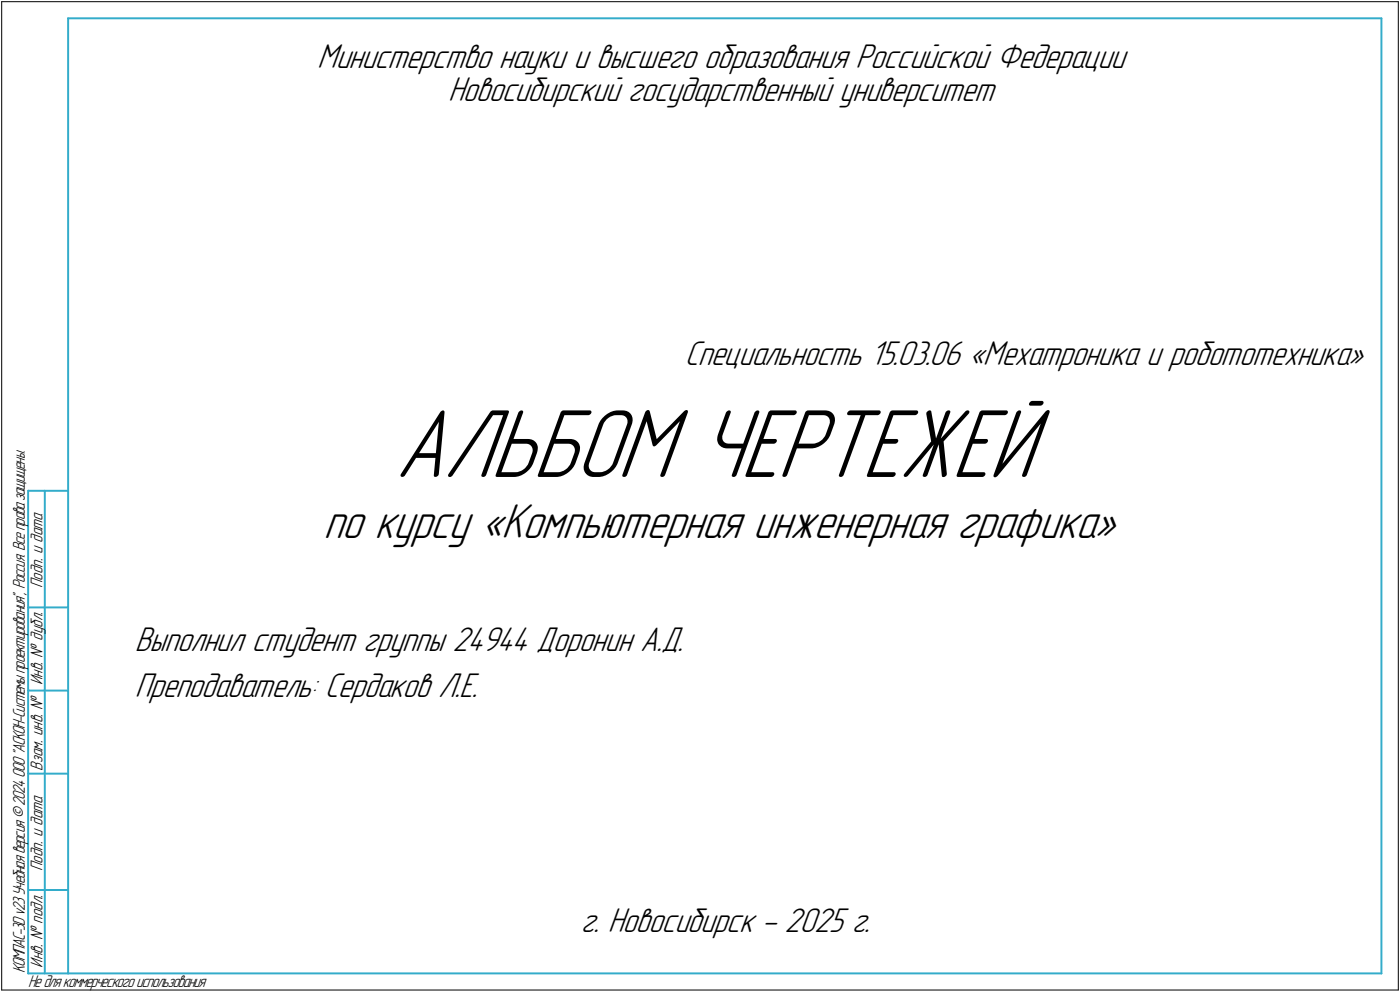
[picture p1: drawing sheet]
<svg xmlns="http://www.w3.org/2000/svg" width="421mm" height="298mm" viewBox="0 0 421 298" stroke-linecap="round" stroke-linejoin="round" font-family="sans-serif">
<defs><g id="words">
<text font-size="31.1" x="118.8" y="143.3">АЛЬБОМ ЧЕРТЕЖЕЙ</text>
<text font-size="15.6" x="97.2" y="161.7">по курсу «Компьютерная инженерная графика»</text>
<g font-size="10.9">
<text x="95.4" y="20.4">Министерство науки и высшего образования Российской Федерации</text>
<text x="134.8" y="30.4">Новосибирский государственный университет</text>
<text x="206" y="109.8">Специальность 15.03.06 «Мехатроника и робототехника»</text>
<text x="40.5" y="195.6">Выполнил студент группы 24944 Доронин А.Д.</text>
<text x="40.5" y="209.5">Преподаватель: Сердаков Л.Е.</text>
<text x="174.7" y="280.1">г. Новосибирск - 2025 г.</text>
</g>
<g font-size="5.4">
<text x="12.8" y="176.7" transform="rotate(-90 12.8 176.7)">Подп. и дата</text>
<text x="12.8" y="205.8" transform="rotate(-90 12.8 205.8)">Инв. № дубл.</text>
<text x="12.8" y="231.6" transform="rotate(-90 12.8 231.6)">Взам. инв. №</text>
<text x="12.8" y="261.7" transform="rotate(-90 12.8 261.7)">Подп. и дата</text>
<text x="7.5" y="292.5" transform="rotate(-90 7.5 292.5)">КОМПАС-3Dv23Учебнаяверсия©2024ООО&quot;АСКОН-Системыпроектирования&quot;, Россия. Всеправазащищены.</text>
<text x="12.8" y="290.8" transform="rotate(-90 12.8 290.8)">Инв. № подл.</text>
<text x="8.5" y="296.7">Недлякоммерческогоиспользования</text>
</g>
</g></defs>
<path d="M20.5 5.5v287zM20.5 5.5h395zM415.5 5.5v287zM8.5 147.5v145zM8.5 147.5h12zM13.5 147.5v145zM8.5 182.5h12zM8.5 207.5h12zM8.5 232.5h12zM8.5 267.5h12zM8.5 292.5h12zM20.5 292.5h395z" fill="none" stroke="#33acca" stroke-width=".59"/>
<path d="M.5 .5v297zM.5 .5h420zM420.5 .5v297zM.5 297.5h420z" fill="none" stroke="#000" stroke-width=".3"/>
<g fill="#fff" stroke="#fff" stroke-width=".3">
<path d="M95.4 12.6h245zM95.4 12.7h245zM95.4 12.8h245zM95.4 12.9h245zM95.4 13h245zM95.4 13h245zM95.4 13.1h245zM95.4 13.2h245zM95.4 13.3h245zM95.4 13.4h245zM95.4 13.5h245zM95.4 13.5h245zM95.4 13.6h245zM95.4 13.7h245zM95.4 13.8h245zM95.4 13.9h245zM95.4 14h245zM95.4 14.1h245zM95.4 14.1h245zM95.4 14.2h245zM95.4 14.3h245zM95.4 14.4h245zM95.4 14.5h245zM95.4 14.6h245zM95.4 14.6h245zM95.4 14.7h245zM95.4 14.8h245zM95.4 14.9h245zM95.4 15h245zM95.4 15.1h245zM95.4 15.2h245zM95.4 15.2h245zM95.4 15.3h245zM95.4 15.4h245zM95.4 15.5h245zM95.4 15.6h245zM95.4 15.7h245zM95.4 15.7h245zM95.4 15.8h245zM95.4 15.9h245zM95.4 16h245zM95.4 16.1h245zM95.4 16.2h245zM95.4 16.3h245zM95.4 16.3h245zM95.4 16.4h245zM95.4 16.5h245zM95.4 16.6h245zM95.4 16.7h245zM95.4 16.8h245zM95.4 16.8h245zM95.4 16.9h245zM95.4 17h245zM95.4 17.1h245zM95.4 17.2h245zM95.4 17.3h245zM95.4 17.4h245zM95.4 17.4h245zM95.4 17.5h245zM95.4 17.6h245zM95.4 17.7h245zM95.4 17.8h245zM95.4 17.9h245zM95.4 17.9h245zM95.4 18h245zM95.4 18.1h245zM95.4 18.2h245zM95.4 18.3h245zM95.4 18.4h245zM95.4 18.5h245zM95.4 18.5h245zM95.4 18.6h245zM95.4 18.7h245zM95.4 18.8h245zM95.4 18.9h245zM95.4 19h245zM95.4 19h245zM95.4 19.1h245zM95.4 19.2h245zM95.4 19.3h245zM95.4 19.4h245zM95.4 19.5h245zM95.4 19.6h245zM95.4 19.6h245zM95.4 19.7h245zM95.4 19.8h245zM95.4 19.9h245zM95.4 20h245zM95.4 20.1h245zM95.4 20.2h245zM95.4 20.2h245zM95.4 20.3h245zM95.4 20.4h245zM95.4 20.5h245zM95.4 20.6h245zM95.4 20.7h245zM95.4 20.7h245zM95.4 20.8h245zM95.4 20.9h245zM95.4 21h245zM95.4 21.1h245zM95.4 21.2h245zM95.4 21.3h245zM95.4 21.3h245zM95.4 21.4h245zM95.4 21.5h245zM95.4 21.6h245zM95.4 21.7h245zM95.4 21.8h245zM95.4 21.8h245zM95.4 21.9h245zM95.4 22h245zM95.4 22.1h245zM95.4 22.2h245zM95.4 22.3h245zM95.4 22.4h245zM95.4 22.4h245zM95.4 22.5h245z"/>
<path d="M134.8 22.6h166.3zM134.8 22.7h166.3zM134.8 22.8h166.3zM134.8 22.9h166.3zM134.8 22.9h166.3zM134.8 23h166.3zM134.8 23.1h166.3zM134.8 23.2h166.3zM134.8 23.3h166.3zM134.8 23.4h166.3zM134.8 23.5h166.3zM134.8 23.5h166.3zM134.8 23.6h166.3zM134.8 23.7h166.3zM134.8 23.8h166.3zM134.8 23.9h166.3zM134.8 24h166.3zM134.8 24h166.3zM134.8 24.1h166.3zM134.8 24.2h166.3zM134.8 24.3h166.3zM134.8 24.4h166.3zM134.8 24.5h166.3zM134.8 24.6h166.3zM134.8 24.6h166.3zM134.8 24.7h166.3zM134.8 24.8h166.3zM134.8 24.9h166.3zM134.8 25h166.3zM134.8 25.1h166.3zM134.8 25.1h166.3zM134.8 25.2h166.3zM134.8 25.3h166.3zM134.8 25.4h166.3zM134.8 25.5h166.3zM134.8 25.6h166.3zM134.8 25.7h166.3zM134.8 25.7h166.3zM134.8 25.8h166.3zM134.8 25.9h166.3zM134.8 26h166.3zM134.8 26.1h166.3zM134.8 26.2h166.3zM134.8 26.2h166.3zM134.8 26.3h166.3zM134.8 26.4h166.3zM134.8 26.5h166.3zM134.8 26.6h166.3zM134.8 26.7h166.3zM134.8 26.8h166.3zM134.8 26.8h166.3zM134.8 26.9h166.3zM134.8 27h166.3zM134.8 27.1h166.3zM134.8 27.2h166.3zM134.8 27.3h166.3zM134.8 27.3h166.3zM134.8 27.4h166.3zM134.8 27.5h166.3zM134.8 27.6h166.3zM134.8 27.7h166.3zM134.8 27.8h166.3zM134.8 27.9h166.3zM134.8 27.9h166.3zM134.8 28h166.3zM134.8 28.1h166.3zM134.8 28.2h166.3zM134.8 28.3h166.3zM134.8 28.4h166.3zM134.8 28.4h166.3zM134.8 28.5h166.3zM134.8 28.6h166.3zM134.8 28.7h166.3zM134.8 28.8h166.3zM134.8 28.9h166.3zM134.8 29h166.3zM134.8 29h166.3zM134.8 29.1h166.3zM134.8 29.2h166.3zM134.8 29.3h166.3zM134.8 29.4h166.3zM134.8 29.5h166.3zM134.8 29.5h166.3zM134.8 29.6h166.3zM134.8 29.7h166.3zM134.8 29.8h166.3zM134.8 29.9h166.3zM134.8 30h166.3zM134.8 30.1h166.3zM134.8 30.1h166.3zM134.8 30.2h166.3zM134.8 30.3h166.3zM134.8 30.4h166.3zM134.8 30.5h166.3zM134.8 30.6h166.3zM134.8 30.6h166.3zM134.8 30.7h166.3zM134.8 30.8h166.3zM134.8 30.9h166.3zM134.8 31h166.3zM134.8 31.1h166.3zM134.8 31.2h166.3zM134.8 31.2h166.3zM134.8 31.3h166.3zM134.8 31.4h166.3zM134.8 31.5h166.3zM134.8 31.6h166.3zM134.8 31.7h166.3zM134.8 31.7h166.3zM134.8 31.8h166.3zM134.8 31.9h166.3zM134.8 32h166.3zM134.8 32.1h166.3zM134.8 32.2h166.3zM134.8 32.3h166.3zM134.8 32.3h166.3zM134.8 32.4h166.3zM134.8 32.5h166.3z"/>
<path d="M118.9 120.9h198.3zM118.9 121h198.3zM118.9 121.1h198.3zM118.9 121.2h198.3zM118.9 121.2h198.3zM118.9 121.3h198.3zM118.9 121.4h198.3zM118.9 121.5h198.3zM118.9 121.6h198.3zM118.9 121.7h198.3zM118.9 121.8h198.3zM118.9 121.8h198.3zM118.9 121.9h198.3zM118.9 122h198.3zM118.9 122.1h198.3zM118.9 122.2h198.3zM118.9 122.3h198.3zM118.9 122.3h198.3zM118.9 122.4h198.3zM118.9 122.5h198.3zM118.9 122.6h198.3zM118.9 122.7h198.3zM118.9 122.8h198.3zM118.9 122.9h198.3zM118.9 122.9h198.3zM118.9 123h198.3zM118.9 123.1h198.3zM118.9 123.2h198.3zM118.9 123.3h198.3zM118.9 123.4h198.3zM118.9 123.4h198.3zM118.9 123.5h198.3zM118.9 123.6h198.3zM118.9 123.7h198.3zM118.9 123.8h198.3zM118.9 123.9h198.3zM118.9 124h198.3zM118.9 124h198.3zM118.9 124.1h198.3zM118.9 124.2h198.3zM118.9 124.3h198.3zM118.9 124.4h198.3zM118.9 124.5h198.3zM118.9 124.5h198.3zM118.9 124.6h198.3zM118.9 124.7h198.3zM118.9 124.8h198.3zM118.9 124.9h198.3zM118.9 125h198.3zM118.9 125.1h198.3zM118.9 125.1h198.3zM118.9 125.2h198.3zM118.9 125.3h198.3zM118.9 125.4h198.3zM118.9 125.5h198.3zM118.9 125.6h198.3zM118.9 125.6h198.3zM118.9 125.7h198.3zM118.9 125.8h198.3zM118.9 125.9h198.3zM118.9 126h198.3zM118.9 126.1h198.3zM118.9 126.2h198.3zM118.9 126.2h198.3zM118.9 126.3h198.3zM118.9 126.4h198.3zM118.9 126.5h198.3zM118.9 126.6h198.3zM118.9 126.7h198.3zM118.9 126.7h198.3zM118.9 126.8h198.3zM118.9 126.9h198.3zM118.9 127h198.3zM118.9 127.1h198.3zM118.9 127.2h198.3zM118.9 127.3h198.3zM118.9 127.3h198.3zM118.9 127.4h198.3zM118.9 127.5h198.3zM118.9 127.6h198.3zM118.9 127.7h198.3zM118.9 127.8h198.3zM118.9 127.8h198.3zM118.9 127.9h198.3zM118.9 128h198.3zM118.9 128.1h198.3zM118.9 128.2h198.3zM118.9 128.3h198.3zM118.9 128.4h198.3zM118.9 128.4h198.3zM118.9 128.5h198.3zM118.9 128.6h198.3zM118.9 128.7h198.3zM118.9 128.8h198.3zM118.9 128.9h198.3zM118.9 128.9h198.3zM118.9 129h198.3zM118.9 129.1h198.3zM118.9 129.2h198.3zM118.9 129.3h198.3zM118.9 129.4h198.3zM118.9 129.5h198.3zM118.9 129.5h198.3zM118.9 129.6h198.3zM118.9 129.7h198.3zM118.9 129.8h198.3zM118.9 129.9h198.3zM118.9 130h198.3zM118.9 130h198.3zM118.9 130.1h198.3zM118.9 130.2h198.3zM118.9 130.3h198.3zM118.9 130.4h198.3zM118.9 130.5h198.3zM118.9 130.6h198.3zM118.9 130.6h198.3zM118.9 130.7h198.3zM118.9 130.8h198.3zM118.9 130.9h198.3zM118.9 131h198.3zM118.9 131.1h198.3zM118.9 131.1h198.3zM118.9 131.2h198.3zM118.9 131.3h198.3zM118.9 131.4h198.3zM118.9 131.5h198.3zM118.9 131.6h198.3zM118.9 131.7h198.3zM118.9 131.7h198.3zM118.9 131.8h198.3zM118.9 131.9h198.3zM118.9 132h198.3zM118.9 132.1h198.3zM118.9 132.2h198.3zM118.9 132.2h198.3zM118.9 132.3h198.3zM118.9 132.4h198.3zM118.9 132.5h198.3zM118.9 132.6h198.3zM118.9 132.7h198.3zM118.9 132.8h198.3zM118.9 132.8h198.3zM118.9 132.9h198.3zM118.9 133h198.3zM118.9 133.1h198.3zM118.9 133.2h198.3zM118.9 133.3h198.3zM118.9 133.3h198.3zM118.9 133.4h198.3zM118.9 133.5h198.3zM118.9 133.6h198.3zM118.9 133.7h198.3zM118.9 133.8h198.3zM118.9 133.9h198.3zM118.9 133.9h198.3zM118.9 134h198.3zM118.9 134.1h198.3zM118.9 134.2h198.3zM118.9 134.3h198.3zM118.9 134.4h198.3zM118.9 134.5h198.3zM118.9 134.5h198.3zM118.9 134.6h198.3zM118.9 134.7h198.3zM118.9 134.8h198.3zM118.9 134.9h198.3zM118.9 135h198.3zM118.9 135h198.3zM118.9 135.1h198.3zM118.9 135.2h198.3zM118.9 135.3h198.3zM118.9 135.4h198.3zM118.9 135.5h198.3zM118.9 135.6h198.3zM118.9 135.6h198.3zM118.9 135.7h198.3zM118.9 135.8h198.3zM118.9 135.9h198.3zM118.9 136h198.3zM118.9 136.1h198.3zM118.9 136.1h198.3zM118.9 136.2h198.3zM118.9 136.3h198.3zM118.9 136.4h198.3zM118.9 136.5h198.3zM118.9 136.6h198.3zM118.9 136.7h198.3zM118.9 136.7h198.3zM118.9 136.8h198.3zM118.9 136.9h198.3zM118.9 137h198.3zM118.9 137.1h198.3zM118.9 137.2h198.3zM118.9 137.2h198.3zM118.9 137.3h198.3zM118.9 137.4h198.3zM118.9 137.5h198.3zM118.9 137.6h198.3zM118.9 137.7h198.3zM118.9 137.8h198.3zM118.9 137.8h198.3zM118.9 137.9h198.3zM118.9 138h198.3zM118.9 138.1h198.3zM118.9 138.2h198.3zM118.9 138.3h198.3zM118.9 138.3h198.3zM118.9 138.4h198.3zM118.9 138.5h198.3zM118.9 138.6h198.3zM118.9 138.7h198.3zM118.9 138.8h198.3zM118.9 138.9h198.3zM118.9 138.9h198.3zM118.9 139h198.3zM118.9 139.1h198.3zM118.9 139.2h198.3zM118.9 139.3h198.3zM118.9 139.4h198.3zM118.9 139.4h198.3zM118.9 139.5h198.3zM118.9 139.6h198.3zM118.9 139.7h198.3zM118.9 139.8h198.3zM118.9 139.9h198.3zM118.9 140h198.3zM118.9 140h198.3zM118.9 140.1h198.3zM118.9 140.2h198.3zM118.9 140.3h198.3zM118.9 140.4h198.3zM118.9 140.5h198.3zM118.9 140.5h198.3zM118.9 140.6h198.3zM118.9 140.7h198.3zM118.9 140.8h198.3zM118.9 140.9h198.3zM118.9 141h198.3zM118.9 141.1h198.3zM118.9 141.1h198.3zM118.9 141.2h198.3zM118.9 141.3h198.3zM118.9 141.4h198.3zM118.9 141.5h198.3zM118.9 141.6h198.3zM118.9 141.6h198.3zM118.9 141.7h198.3zM118.9 141.8h198.3zM118.9 141.9h198.3zM118.9 142h198.3zM118.9 142.1h198.3zM118.9 142.2h198.3zM118.9 142.2h198.3zM118.9 142.3h198.3zM118.9 142.4h198.3zM118.9 142.5h198.3zM118.9 142.6h198.3zM118.9 142.7h198.3zM118.9 142.7h198.3zM118.9 142.8h198.3zM118.9 142.9h198.3zM118.9 143h198.3zM118.9 143.1h198.3zM118.9 143.2h198.3zM118.9 143.3h198.3zM118.9 143.3h198.3zM118.9 143.4h198.3zM118.9 143.5h198.3zM118.9 143.6h198.3zM118.9 143.7h198.3zM118.9 143.8h198.3zM118.9 143.8h198.3zM118.9 143.9h198.3zM118.9 144h198.3zM118.9 144.1h198.3zM118.9 144.2h198.3zM118.9 144.3h198.3zM118.9 144.4h198.3zM118.9 144.4h198.3zM118.9 144.5h198.3zM118.9 144.6h198.3zM118.9 144.7h198.3zM118.9 144.8h198.3zM118.9 144.9h198.3zM118.9 144.9h198.3zM118.9 145h198.3zM118.9 145.1h198.3zM118.9 145.2h198.3zM118.9 145.3h198.3zM118.9 145.4h198.3zM118.9 145.5h198.3zM118.9 145.5h198.3zM118.9 145.6h198.3zM118.9 145.7h198.3zM118.9 145.8h198.3zM118.9 145.9h198.3zM118.9 146h198.3zM118.9 146h198.3zM118.9 146.1h198.3zM118.9 146.2h198.3zM118.9 146.3h198.3zM118.9 146.4h198.3zM118.9 146.5h198.3zM118.9 146.6h198.3zM118.9 146.6h198.3zM118.9 146.7h198.3zM118.9 146.8h198.3zM118.9 146.9h198.3zM118.9 147h198.3zM118.9 147.1h198.3zM118.9 147.2h198.3zM118.9 147.2h198.3zM118.9 147.3h198.3zM118.9 147.4h198.3zM118.9 147.5h198.3zM118.9 147.6h198.3zM118.9 147.7h198.3zM118.9 147.7h198.3zM118.9 147.8h198.3zM118.9 147.9h198.3zM118.9 148h198.3zM118.9 148.1h198.3zM118.9 148.2h198.3zM118.9 148.3h198.3zM118.9 148.3h198.3zM118.9 148.4h198.3zM118.9 148.5h198.3zM118.9 148.6h198.3zM118.9 148.7h198.3zM118.9 148.8h198.3zM118.9 148.8h198.3zM118.9 148.9h198.3zM118.9 149h198.3zM118.9 149.1h198.3zM118.9 149.2h198.3zM118.9 149.3h198.3zM118.9 149.4h198.3z"/>
<path d="M97.3 150.5h241.5zM97.3 150.5h241.5zM97.3 150.6h241.5zM97.3 150.7h241.5zM97.3 150.8h241.5zM97.3 150.9h241.5zM97.3 151h241.5zM97.3 151h241.5zM97.3 151.1h241.5zM97.3 151.2h241.5zM97.3 151.3h241.5zM97.3 151.4h241.5zM97.3 151.5h241.5zM97.3 151.6h241.5zM97.3 151.6h241.5zM97.3 151.7h241.5zM97.3 151.8h241.5zM97.3 151.9h241.5zM97.3 152h241.5zM97.3 152.1h241.5zM97.3 152.1h241.5zM97.3 152.2h241.5zM97.3 152.3h241.5zM97.3 152.4h241.5zM97.3 152.5h241.5zM97.3 152.6h241.5zM97.3 152.7h241.5zM97.3 152.7h241.5zM97.3 152.8h241.5zM97.3 152.9h241.5zM97.3 153h241.5zM97.3 153.1h241.5zM97.3 153.2h241.5zM97.3 153.2h241.5zM97.3 153.3h241.5zM97.3 153.4h241.5zM97.3 153.5h241.5zM97.3 153.6h241.5zM97.3 153.7h241.5zM97.3 153.8h241.5zM97.3 153.8h241.5zM97.3 153.9h241.5zM97.3 154h241.5zM97.3 154.1h241.5zM97.3 154.2h241.5zM97.3 154.3h241.5zM97.3 154.3h241.5zM97.3 154.4h241.5zM97.3 154.5h241.5zM97.3 154.6h241.5zM97.3 154.7h241.5zM97.3 154.8h241.5zM97.3 154.9h241.5zM97.3 154.9h241.5zM97.3 155h241.5zM97.3 155.1h241.5zM97.3 155.2h241.5zM97.3 155.3h241.5zM97.3 155.4h241.5zM97.3 155.4h241.5zM97.3 155.5h241.5zM97.3 155.6h241.5zM97.3 155.7h241.5zM97.3 155.8h241.5zM97.3 155.9h241.5zM97.3 156h241.5zM97.3 156h241.5zM97.3 156.1h241.5zM97.3 156.2h241.5zM97.3 156.3h241.5zM97.3 156.4h241.5zM97.3 156.5h241.5zM97.3 156.5h241.5zM97.3 156.6h241.5zM97.3 156.7h241.5zM97.3 156.8h241.5zM97.3 156.9h241.5zM97.3 157h241.5zM97.3 157.1h241.5zM97.3 157.1h241.5zM97.3 157.2h241.5zM97.3 157.3h241.5zM97.3 157.4h241.5zM97.3 157.5h241.5zM97.3 157.6h241.5zM97.3 157.6h241.5zM97.3 157.7h241.5zM97.3 157.8h241.5zM97.3 157.9h241.5zM97.3 158h241.5zM97.3 158.1h241.5zM97.3 158.2h241.5zM97.3 158.2h241.5zM97.3 158.3h241.5zM97.3 158.4h241.5zM97.3 158.5h241.5zM97.3 158.6h241.5zM97.3 158.7h241.5zM97.3 158.7h241.5zM97.3 158.8h241.5zM97.3 158.9h241.5zM97.3 159h241.5zM97.3 159.1h241.5zM97.3 159.2h241.5zM97.3 159.3h241.5zM97.3 159.3h241.5zM97.3 159.4h241.5zM97.3 159.5h241.5zM97.3 159.6h241.5zM97.3 159.7h241.5zM97.3 159.8h241.5zM97.3 159.9h241.5zM97.3 159.9h241.5zM97.3 160h241.5zM97.3 160.1h241.5zM97.3 160.2h241.5zM97.3 160.3h241.5zM97.3 160.4h241.5zM97.3 160.4h241.5zM97.3 160.5h241.5zM97.3 160.6h241.5zM97.3 160.7h241.5zM97.3 160.8h241.5zM97.3 160.9h241.5zM97.3 161h241.5zM97.3 161h241.5zM97.3 161.1h241.5zM97.3 161.2h241.5zM97.3 161.3h241.5zM97.3 161.4h241.5zM97.3 161.5h241.5zM97.3 161.5h241.5zM97.3 161.6h241.5zM97.3 161.7h241.5zM97.3 161.8h241.5zM97.3 161.9h241.5zM97.3 162h241.5zM97.3 162.1h241.5zM97.3 162.1h241.5zM97.3 162.2h241.5zM97.3 162.3h241.5zM97.3 162.4h241.5zM97.3 162.5h241.5zM97.3 162.6h241.5zM97.3 162.6h241.5zM97.3 162.7h241.5zM97.3 162.8h241.5zM97.3 162.9h241.5zM97.3 163h241.5zM97.3 163.1h241.5zM97.3 163.2h241.5zM97.3 163.2h241.5zM97.3 163.3h241.5zM97.3 163.4h241.5zM97.3 163.5h241.5zM97.3 163.6h241.5zM97.3 163.7h241.5zM97.3 163.7h241.5zM97.3 163.8h241.5zM97.3 163.9h241.5zM97.3 164h241.5zM97.3 164.1h241.5zM97.3 164.2h241.5zM97.3 164.3h241.5zM97.3 164.3h241.5zM97.3 164.4h241.5zM97.3 164.5h241.5zM97.3 164.6h241.5zM97.3 164.7h241.5z"/>
<path d="M206 102h206.2zM206 102.1h206.2zM206 102.2h206.2zM206 102.3h206.2zM206 102.4h206.2zM206 102.4h206.2zM206 102.5h206.2zM206 102.6h206.2zM206 102.7h206.2zM206 102.8h206.2zM206 102.9h206.2zM206 103h206.2zM206 103h206.2zM206 103.1h206.2zM206 103.2h206.2zM206 103.3h206.2zM206 103.4h206.2zM206 103.5h206.2zM206 103.5h206.2zM206 103.6h206.2zM206 103.7h206.2zM206 103.8h206.2zM206 103.9h206.2zM206 104h206.2zM206 104.1h206.2zM206 104.1h206.2zM206 104.2h206.2zM206 104.3h206.2zM206 104.4h206.2zM206 104.5h206.2zM206 104.6h206.2zM206 104.6h206.2zM206 104.7h206.2zM206 104.8h206.2zM206 104.9h206.2zM206 105h206.2zM206 105.1h206.2zM206 105.2h206.2zM206 105.2h206.2zM206 105.3h206.2zM206 105.4h206.2zM206 105.5h206.2zM206 105.6h206.2zM206 105.7h206.2zM206 105.7h206.2zM206 105.8h206.2zM206 105.9h206.2zM206 106h206.2zM206 106.1h206.2zM206 106.2h206.2zM206 106.3h206.2zM206 106.3h206.2zM206 106.4h206.2zM206 106.5h206.2zM206 106.6h206.2zM206 106.7h206.2zM206 106.8h206.2zM206 106.8h206.2zM206 106.9h206.2zM206 107h206.2zM206 107.1h206.2zM206 107.2h206.2zM206 107.3h206.2zM206 107.4h206.2zM206 107.4h206.2zM206 107.5h206.2zM206 107.6h206.2zM206 107.7h206.2zM206 107.8h206.2zM206 107.9h206.2zM206 107.9h206.2zM206 108h206.2zM206 108.1h206.2zM206 108.2h206.2zM206 108.3h206.2zM206 108.4h206.2zM206 108.5h206.2zM206 108.5h206.2zM206 108.6h206.2zM206 108.7h206.2zM206 108.8h206.2zM206 108.9h206.2zM206 109h206.2zM206 109.1h206.2zM206 109.1h206.2zM206 109.2h206.2zM206 109.3h206.2zM206 109.4h206.2zM206 109.5h206.2zM206 109.6h206.2zM206 109.6h206.2zM206 109.7h206.2zM206 109.8h206.2zM206 109.9h206.2zM206 110h206.2zM206 110.1h206.2zM206 110.2h206.2zM206 110.2h206.2zM206 110.3h206.2zM206 110.4h206.2zM206 110.5h206.2zM206 110.6h206.2zM206 110.7h206.2zM206 110.7h206.2zM206 110.8h206.2zM206 110.9h206.2zM206 111h206.2zM206 111.1h206.2zM206 111.2h206.2zM206 111.3h206.2zM206 111.3h206.2zM206 111.4h206.2zM206 111.5h206.2zM206 111.6h206.2zM206 111.7h206.2zM206 111.8h206.2zM206 111.8h206.2zM206 111.9h206.2z"/>
<path d="M40.6 187.8h164.5zM40.6 187.9h164.5zM40.6 188h164.5zM40.6 188h164.5zM40.6 188.1h164.5zM40.6 188.2h164.5zM40.6 188.3h164.5zM40.6 188.4h164.5zM40.6 188.5h164.5zM40.6 188.6h164.5zM40.6 188.6h164.5zM40.6 188.7h164.5zM40.6 188.8h164.5zM40.6 188.9h164.5zM40.6 189h164.5zM40.6 189.1h164.5zM40.6 189.1h164.5zM40.6 189.2h164.5zM40.6 189.3h164.5zM40.6 189.4h164.5zM40.6 189.5h164.5zM40.6 189.6h164.5zM40.6 189.7h164.5zM40.6 189.7h164.5zM40.6 189.8h164.5zM40.6 189.9h164.5zM40.6 190h164.5zM40.6 190.1h164.5zM40.6 190.2h164.5zM40.6 190.2h164.5zM40.6 190.3h164.5zM40.6 190.4h164.5zM40.6 190.5h164.5zM40.6 190.6h164.5zM40.6 190.7h164.5zM40.6 190.8h164.5zM40.6 190.8h164.5zM40.6 190.9h164.5zM40.6 191h164.5zM40.6 191.1h164.5zM40.6 191.2h164.5zM40.6 191.3h164.5zM40.6 191.3h164.5zM40.6 191.4h164.5zM40.6 191.5h164.5zM40.6 191.6h164.5zM40.6 191.7h164.5zM40.6 191.8h164.5zM40.6 191.9h164.5zM40.6 191.9h164.5zM40.6 192h164.5zM40.6 192.1h164.5zM40.6 192.2h164.5zM40.6 192.3h164.5zM40.6 192.4h164.5zM40.6 192.4h164.5zM40.6 192.5h164.5zM40.6 192.6h164.5zM40.6 192.7h164.5zM40.6 192.8h164.5zM40.6 192.9h164.5zM40.6 193h164.5zM40.6 193h164.5zM40.6 193.1h164.5zM40.6 193.2h164.5zM40.6 193.3h164.5zM40.6 193.4h164.5zM40.6 193.5h164.5zM40.6 193.5h164.5zM40.6 193.6h164.5zM40.6 193.7h164.5zM40.6 193.8h164.5zM40.6 193.9h164.5zM40.6 194h164.5zM40.6 194.1h164.5zM40.6 194.1h164.5zM40.6 194.2h164.5zM40.6 194.3h164.5zM40.6 194.4h164.5zM40.6 194.5h164.5zM40.6 194.6h164.5zM40.6 194.6h164.5zM40.6 194.7h164.5zM40.6 194.8h164.5zM40.6 194.9h164.5zM40.6 195h164.5zM40.6 195.1h164.5zM40.6 195.2h164.5zM40.6 195.2h164.5zM40.6 195.3h164.5zM40.6 195.4h164.5zM40.6 195.5h164.5zM40.6 195.6h164.5zM40.6 195.7h164.5zM40.6 195.7h164.5zM40.6 195.8h164.5zM40.6 195.9h164.5zM40.6 196h164.5zM40.6 196.1h164.5zM40.6 196.2h164.5zM40.6 196.3h164.5zM40.6 196.3h164.5zM40.6 196.4h164.5zM40.6 196.5h164.5zM40.6 196.6h164.5zM40.6 196.7h164.5zM40.6 196.8h164.5zM40.6 196.8h164.5zM40.6 196.9h164.5zM40.6 197h164.5zM40.6 197.1h164.5zM40.6 197.2h164.5zM40.6 197.3h164.5zM40.6 197.4h164.5zM40.6 197.4h164.5zM40.6 197.5h164.5zM40.6 197.6h164.5zM40.6 197.7h164.5z"/>
<path d="M40.6 201.7h102.7zM40.6 201.8h102.7zM40.6 201.8h102.7zM40.6 201.9h102.7zM40.6 202h102.7zM40.6 202.1h102.7zM40.6 202.2h102.7zM40.6 202.3h102.7zM40.6 202.4h102.7zM40.6 202.4h102.7zM40.6 202.5h102.7zM40.6 202.6h102.7zM40.6 202.7h102.7zM40.6 202.8h102.7zM40.6 202.9h102.7zM40.6 202.9h102.7zM40.6 203h102.7zM40.6 203.1h102.7zM40.6 203.2h102.7zM40.6 203.3h102.7zM40.6 203.4h102.7zM40.6 203.5h102.7zM40.6 203.5h102.7zM40.6 203.6h102.7zM40.6 203.7h102.7zM40.6 203.8h102.7zM40.6 203.9h102.7zM40.6 204h102.7zM40.6 204h102.7zM40.6 204.1h102.7zM40.6 204.2h102.7zM40.6 204.3h102.7zM40.6 204.4h102.7zM40.6 204.5h102.7zM40.6 204.6h102.7zM40.6 204.6h102.7zM40.6 204.7h102.7zM40.6 204.8h102.7zM40.6 204.9h102.7zM40.6 205h102.7zM40.6 205.1h102.7zM40.6 205.1h102.7zM40.6 205.2h102.7zM40.6 205.3h102.7zM40.6 205.4h102.7zM40.6 205.5h102.7zM40.6 205.6h102.7zM40.6 205.7h102.7zM40.6 205.7h102.7zM40.6 205.8h102.7zM40.6 205.9h102.7zM40.6 206h102.7zM40.6 206.1h102.7zM40.6 206.2h102.7zM40.6 206.2h102.7zM40.6 206.3h102.7zM40.6 206.4h102.7zM40.6 206.5h102.7zM40.6 206.6h102.7zM40.6 206.7h102.7zM40.6 206.8h102.7zM40.6 206.8h102.7zM40.6 206.9h102.7zM40.6 207h102.7zM40.6 207.1h102.7zM40.6 207.2h102.7zM40.6 207.3h102.7zM40.6 207.3h102.7zM40.6 207.4h102.7zM40.6 207.5h102.7zM40.6 207.6h102.7zM40.6 207.7h102.7zM40.6 207.8h102.7zM40.6 207.9h102.7zM40.6 207.9h102.7zM40.6 208h102.7zM40.6 208.1h102.7zM40.6 208.2h102.7zM40.6 208.3h102.7zM40.6 208.4h102.7zM40.6 208.4h102.7zM40.6 208.5h102.7zM40.6 208.6h102.7zM40.6 208.7h102.7zM40.6 208.8h102.7zM40.6 208.9h102.7zM40.6 209h102.7zM40.6 209h102.7zM40.6 209.1h102.7zM40.6 209.2h102.7zM40.6 209.3h102.7zM40.6 209.4h102.7zM40.6 209.5h102.7zM40.6 209.5h102.7zM40.6 209.6h102.7zM40.6 209.7h102.7zM40.6 209.8h102.7zM40.6 209.9h102.7zM40.6 210h102.7zM40.6 210.1h102.7zM40.6 210.1h102.7zM40.6 210.2h102.7zM40.6 210.3h102.7zM40.6 210.4h102.7zM40.6 210.5h102.7zM40.6 210.6h102.7zM40.6 210.7h102.7zM40.6 210.7h102.7zM40.6 210.8h102.7zM40.6 210.9h102.7zM40.6 211h102.7zM40.6 211.1h102.7zM40.6 211.2h102.7zM40.6 211.2h102.7zM40.6 211.3h102.7zM40.6 211.4h102.7zM40.6 211.5h102.7zM40.6 211.6h102.7z"/>
<path d="M174.7 272.2h86.7zM174.7 272.3h86.7zM174.7 272.4h86.7zM174.7 272.5h86.7zM174.7 272.5h86.7zM174.7 272.6h86.7zM174.7 272.7h86.7zM174.7 272.8h86.7zM174.7 272.9h86.7zM174.7 273h86.7zM174.7 273h86.7zM174.7 273.1h86.7zM174.7 273.2h86.7zM174.7 273.3h86.7zM174.7 273.4h86.7zM174.7 273.5h86.7zM174.7 273.6h86.7zM174.7 273.6h86.7zM174.7 273.7h86.7zM174.7 273.8h86.7zM174.7 273.9h86.7zM174.7 274h86.7zM174.7 274.1h86.7zM174.7 274.2h86.7zM174.7 274.2h86.7zM174.7 274.3h86.7zM174.7 274.4h86.7zM174.7 274.5h86.7zM174.7 274.6h86.7zM174.7 274.7h86.7zM174.7 274.7h86.7zM174.7 274.8h86.7zM174.7 274.9h86.7zM174.7 275h86.7zM174.7 275.1h86.7zM174.7 275.2h86.7zM174.7 275.3h86.7zM174.7 275.3h86.7zM174.7 275.4h86.7zM174.7 275.5h86.7zM174.7 275.6h86.7zM174.7 275.7h86.7zM174.7 275.8h86.7zM174.7 275.8h86.7zM174.7 275.9h86.7zM174.7 276h86.7zM174.7 276.1h86.7zM174.7 276.2h86.7zM174.7 276.3h86.7zM174.7 276.4h86.7zM174.7 276.4h86.7zM174.7 276.5h86.7zM174.7 276.6h86.7zM174.7 276.7h86.7zM174.7 276.8h86.7zM174.7 276.9h86.7zM174.7 276.9h86.7zM174.7 277h86.7zM174.7 277.1h86.7zM174.7 277.2h86.7zM174.7 277.3h86.7zM174.7 277.4h86.7zM174.7 277.5h86.7zM174.7 277.5h86.7zM174.7 277.6h86.7zM174.7 277.7h86.7zM174.7 277.8h86.7zM174.7 277.9h86.7zM174.7 278h86.7zM174.7 278h86.7zM174.7 278.1h86.7zM174.7 278.2h86.7zM174.7 278.3h86.7zM174.7 278.4h86.7zM174.7 278.5h86.7zM174.7 278.6h86.7zM174.7 278.6h86.7zM174.7 278.7h86.7zM174.7 278.8h86.7zM174.7 278.9h86.7zM174.7 279h86.7zM174.7 279.1h86.7zM174.7 279.1h86.7zM174.7 279.2h86.7zM174.7 279.3h86.7zM174.7 279.4h86.7zM174.7 279.5h86.7zM174.7 279.6h86.7zM174.7 279.7h86.7zM174.7 279.7h86.7zM174.7 279.8h86.7zM174.7 279.9h86.7zM174.7 280h86.7zM174.7 280.1h86.7zM174.7 280.2h86.7zM174.7 280.2h86.7zM174.7 280.3h86.7zM174.7 280.4h86.7zM174.7 280.5h86.7zM174.7 280.6h86.7zM174.7 280.7h86.7zM174.7 280.8h86.7zM174.7 280.8h86.7zM174.7 280.9h86.7zM174.7 281h86.7zM174.7 281.1h86.7zM174.7 281.2h86.7zM174.7 281.3h86.7zM174.7 281.3h86.7zM174.7 281.4h86.7zM174.7 281.5h86.7zM174.7 281.6h86.7zM174.7 281.7h86.7zM174.7 281.8h86.7zM174.7 281.9h86.7zM174.7 281.9h86.7zM174.7 282h86.7zM174.7 282.1h86.7z"/>
</g>
<use href="#words"/>
</svg>
